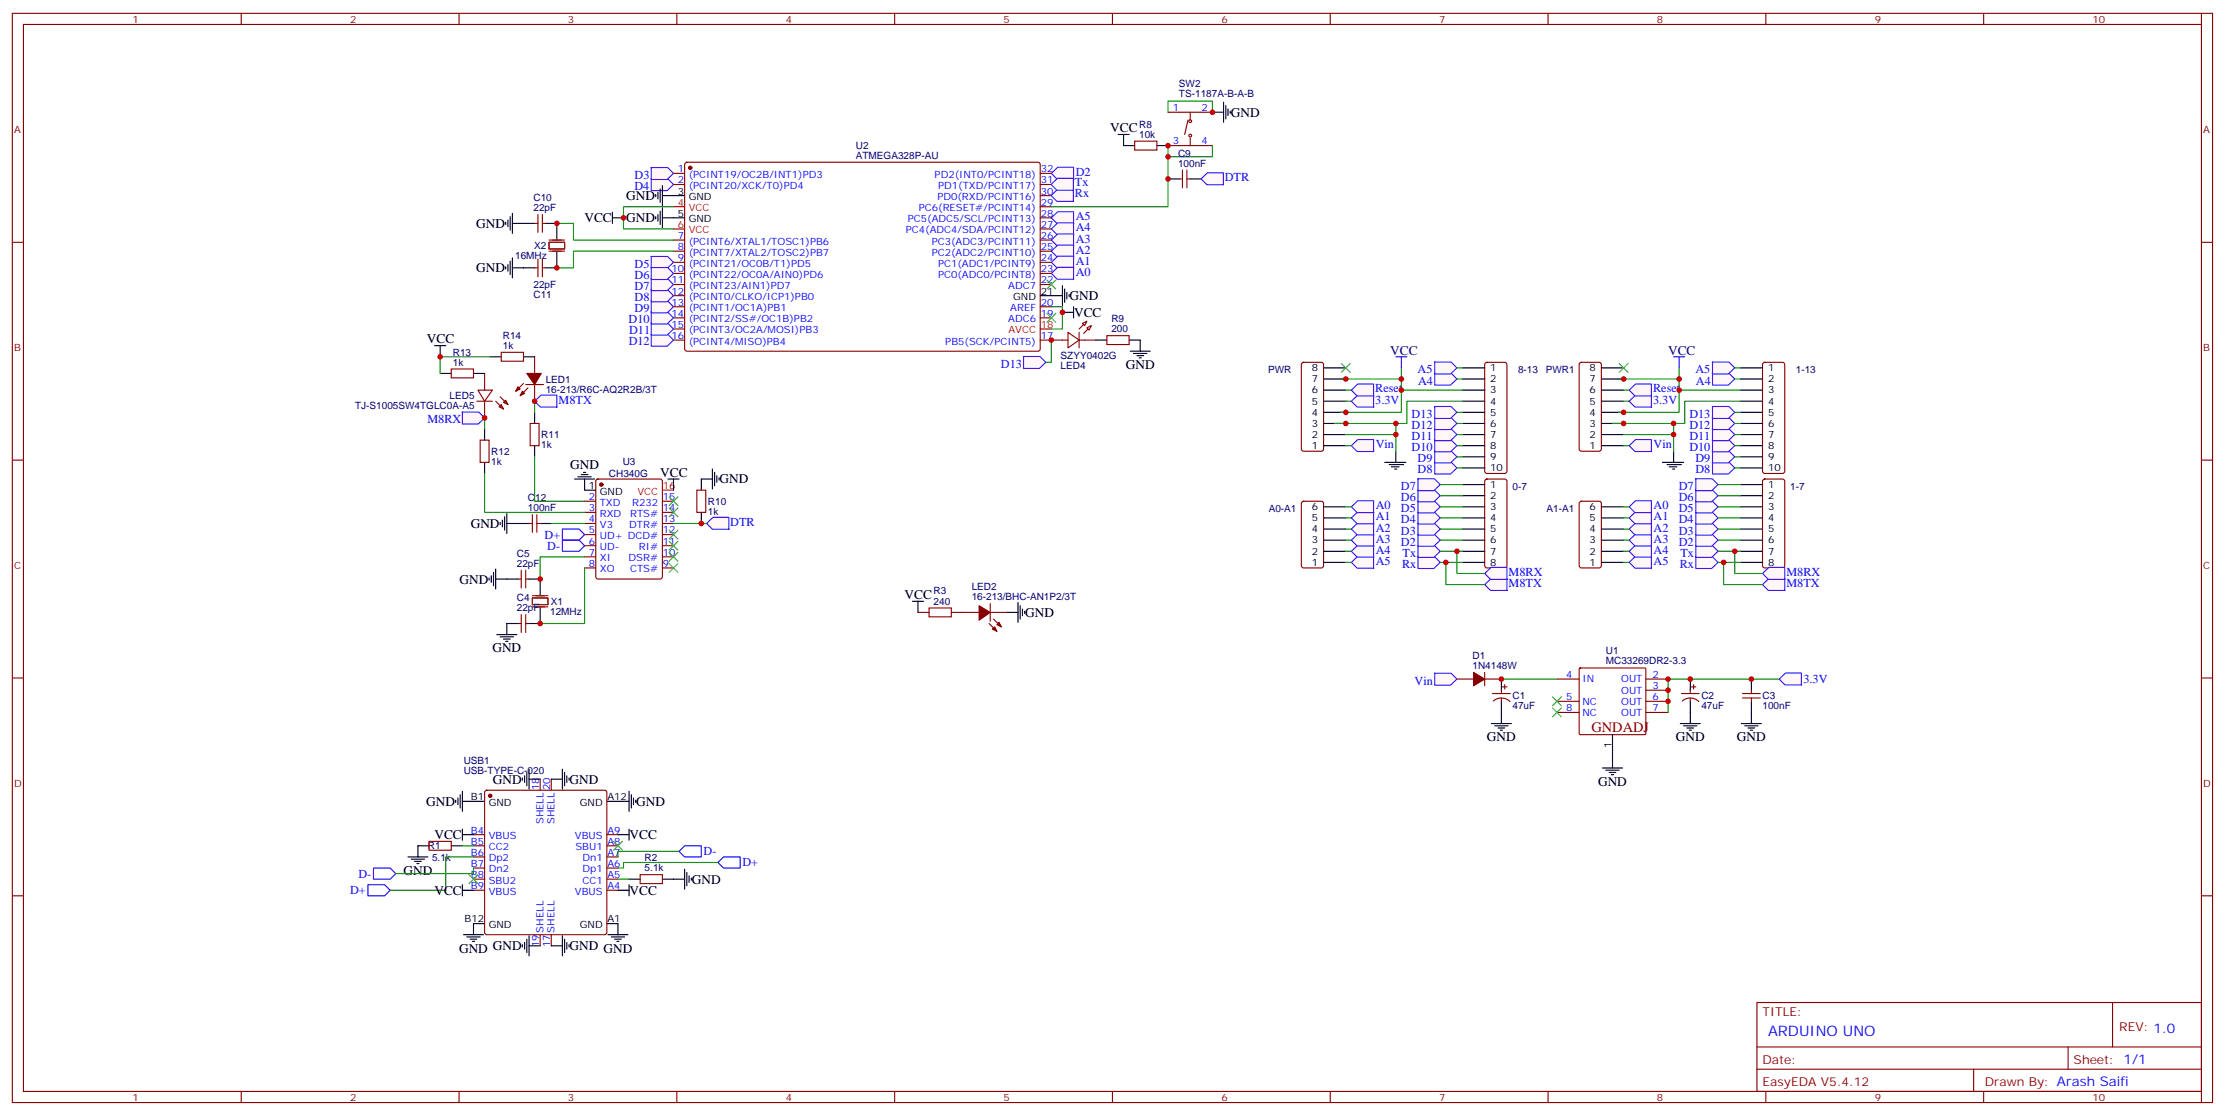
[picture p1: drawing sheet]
<svg xmlns="http://www.w3.org/2000/svg" width="707mm" height="354mm" viewBox="0 0 707 354" stroke-linecap="round" stroke-linejoin="round" font-family="sans-serif">
<defs><g id="words">
<text font-size="4.6" fill="#800" x="505.2" y="232.5">GNDADJ</text>
<text font-size="4.6" fill="#00f" x="561.3" y="328.8">ARDUINO UNO</text>
<g font-size="4.2">
<text x="352.5" y="42">VCC</text>
<text x="390.7" y="37">GND</text>
<text x="198.8" y="63.5">GND</text>
<text x="185.5" y="70.6">VCC</text>
<text x="198.8" y="70.6">GND</text>
<text x="151.2" y="72.3">GND</text>
<text x="151.2" y="86.4">GND</text>
<text x="339.6" y="95.2">GND</text>
<text x="341" y="100.6">VCC</text>
<text x="135.5" y="109">VCC</text>
<text x="357.4" y="117.1">GND</text>
<text x="181" y="148.9">GND</text>
<text x="209.6" y="151.3">VCC</text>
<text x="228.5" y="153.5">GND</text>
<text x="149.4" y="167.6">GND</text>
<text x="145.9" y="185.2">GND</text>
<text x="287.2" y="190.1">VCC</text>
<text x="325.5" y="195.8">GND</text>
<text x="156.3" y="207.1">GND</text>
<text x="472.1" y="235.3">GND</text>
<text x="532" y="235.3">GND</text>
<text x="551.4" y="235.3">GND</text>
<text x="156.5" y="248.7">GND</text>
<text x="180.8" y="248.7">GND</text>
<text x="507.3" y="249.4">GND</text>
<text x="135.3" y="255.8">GND</text>
<text x="202" y="255.8">GND</text>
<text x="137.9" y="266.4">VCC</text>
<text x="199.9" y="266.4">VCC</text>
<text x="128.1" y="277.6">GND</text>
<text x="219.6" y="280.5">GND</text>
<text x="137.9" y="284">VCC</text>
<text x="199.9" y="284">VCC</text>
<text x="145.7" y="302.3">GND GND</text>
<text x="180.8" y="301.6">GND GND</text>
</g>
<g font-size="4.2" fill="#000080">
<text x="441.4" y="112.5">VCC</text>
<text x="529.6" y="112.5">VCC</text>
</g>
<g font-size="3.9" fill="#00f">
<text x="201.5" y="56.7">D3</text>
<text x="341.3" y="59.1">Tx</text>
<text x="341.5" y="55.8">D2</text>
<text x="388.8" y="57.5">DTR</text>
<text x="201.4" y="60.2">D4</text>
<text x="341.3" y="62.7">Rx</text>
<text x="341.5" y="69.9">A5</text>
<text x="341.5" y="73.5">A4</text>
<text x="341.5" y="77">A3</text>
<text x="341.5" y="80.5">A2</text>
<text x="201.5" y="84.9">D5</text>
<text x="201.5" y="88.5">D6</text>
<text x="341.5" y="84.1">A1</text>
<text x="341.5" y="87.6">A0</text>
<text x="201.5" y="95.5">D8</text>
<text x="201.5" y="92">D7</text>
<text x="201.5" y="99">D9</text>
<text x="199.5" y="102.6">D10</text>
<text x="199.7" y="106.1">D11</text>
<text x="199.6" y="109.6">D12</text>
<text x="317.8" y="116.7">D13</text>
<text x="450.1" y="118.5">A5</text>
<text x="538.3" y="118.5">A5</text>
<text x="436.6" y="124.6">Reset</text>
<text x="450.2" y="122.1">A4</text>
<text x="524.8" y="124.6">Reset</text>
<text x="538.4" y="122.1">A4</text>
<text x="177.3" y="128.1">M8TX</text>
<text x="436.6" y="128.1">3.3V</text>
<text x="524.8" y="128.1">3.3V</text>
<text x="135.7" y="134.4">M8RX</text>
<text x="448.1" y="136.2">D12</text>
<text x="448.1" y="132.6">D13</text>
<text x="536.3" y="136.2">D12</text>
<text x="536.3" y="132.6">D13</text>
<text x="436.8" y="142.3">Vin</text>
<text x="448.1" y="143.2">D10</text>
<text x="448.1" y="139.7">D11</text>
<text x="524.9" y="142.3">Vin</text>
<text x="536.3" y="143.2">D10</text>
<text x="536.3" y="139.7">D11</text>
<text x="450.1" y="146.7">D9</text>
<text x="538.3" y="146.7">D9</text>
<text x="444.8" y="155.6">D7</text>
<text x="450.1" y="150.3">D8</text>
<text x="533" y="155.6">D7</text>
<text x="538.3" y="150.3">D8</text>
<text x="436.8" y="161.7">A0</text>
<text x="444.8" y="159.1">D6</text>
<text x="524.9" y="161.7">A0</text>
<text x="533" y="159.1">D6</text>
<text x="231.9" y="166.9">DTR</text>
<text x="436.8" y="165.2">A1</text>
<text x="444.8" y="166.1">D4</text>
<text x="444.8" y="162.6">D5</text>
<text x="524.9" y="165.2">A1</text>
<text x="533" y="166.1">D4</text>
<text x="533" y="162.6">D5</text>
<text x="172.9" y="171">D+</text>
<text x="436.8" y="172.3">A3</text>
<text x="436.8" y="168.7">A2</text>
<text x="444.8" y="173.2">D2</text>
<text x="444.8" y="169.7">D3</text>
<text x="524.9" y="172.3">A3</text>
<text x="524.9" y="168.7">A2</text>
<text x="533" y="173.2">D2</text>
<text x="533" y="169.7">D3</text>
<text x="173.8" y="174.5">D-</text>
<text x="436.8" y="179.3">A5</text>
<text x="436.8" y="175.8">A4</text>
<text x="445.3" y="176.8">Tx</text>
<text x="524.9" y="179.3">A5</text>
<text x="524.9" y="175.8">A4</text>
<text x="533.5" y="176.8">Tx</text>
<text x="445.1" y="180.4">Rx</text>
<text x="478.9" y="182.8">M8RX</text>
<text x="533.3" y="180.4">Rx</text>
<text x="567.1" y="182.8">M8RX</text>
<text x="478.9" y="186.3">M8TX</text>
<text x="567.1" y="186.3">M8TX</text>
<text x="449.1" y="217.3">Vin</text>
<text x="572.5" y="216.9">3.3V</text>
<text x="223.3" y="271.4">D-</text>
<text x="235.7" y="275">D+</text>
<text x="113.8" y="278.6">D-</text>
<text x="111.1" y="283.8">D+</text>
</g>
<g font-size="3.9" fill="#800">
<text x="559.5" y="322.4">TITLE:</text>
<text x="672.8" y="327.4">REV: 1.0</text>
<text x="559.5" y="337.6">Date:</text>
<text x="658.3" y="337.6">Sheet: 1/1</text>
<text x="559.5" y="344.7">EasyEDA V5.4.12</text>
<text x="630.1" y="344.7">Drawn By: Arash Saifi</text>
</g>
<g font-size="3.2" fill="#800">
<text x="42" y="7.2">1</text>
<text x="111.2" y="7.2">2</text>
<text x="180.3" y="7.2">3</text>
<text x="249.4" y="7.2">4</text>
<text x="318.6" y="7.2">5</text>
<text x="387.7" y="7.2">6</text>
<text x="456.9" y="7.2">7</text>
<text x="526" y="7.2">8</text>
<text x="595.2" y="7.2">9</text>
<text x="664.3" y="7.2">10</text>
<text x="4.4" y="42.3">A</text>
<text x="699.4" y="42.3">A</text>
<text x="4.4" y="111.5">B</text>
<text x="699.4" y="111.5">B</text>
<text x="4.4" y="180.6">C</text>
<text x="699.4" y="180.6">C</text>
<text x="4.4" y="249.8">D</text>
<text x="699.4" y="249.8">D</text>
<text x="42" y="349.4">1</text>
<text x="111.2" y="349.4">2</text>
<text x="180.3" y="349.4">3</text>
<text x="249.4" y="349.4">4</text>
<text x="318.6" y="349.4">5</text>
<text x="387.7" y="349.4">6</text>
<text x="456.9" y="349.4">7</text>
<text x="526" y="349.4">8</text>
<text x="595.2" y="349.4">9</text>
<text x="664.3" y="349.4">10</text>
</g>
<g font-size="3.2" fill="#000080">
<text x="374.3" y="27.7">SW2</text>
<text x="374.3" y="30.9">TS-1187A-B-A-B</text>
<text x="361.6" y="40.5">R8</text>
<text x="271.7" y="47.3">U2</text>
<text x="361.6" y="43.7">10k</text>
<text x="271.7" y="50.4">ATMEGA328P-AU</text>
<text x="374" y="52.9">100nF</text>
<text x="374" y="49.7">C9</text>
<text x="169.4" y="63.9">C10</text>
<text x="169.4" y="67">22pF</text>
<text x="163.5" y="82.3">16MHz</text>
<text x="169.5" y="79.1">X2</text>
<text x="169.4" y="91.4">22pF</text>
<text x="169.4" y="94.5">C11</text>
<text x="159.6" y="107.7">R14</text>
<text x="352.8" y="105.5">200</text>
<text x="352.8" y="102.3">R9</text>
<text x="143.8" y="112.9">R13</text>
<text x="159.6" y="110.8">1k</text>
<text x="336.7" y="113.9">SZYY0402G</text>
<text x="143.8" y="116.1">1k</text>
<text x="336.7" y="117.1">LED4</text>
<text x="402.6" y="118.3">PWR</text>
<text x="481.9" y="118.3">8-13</text>
<text x="490.8" y="118.3">PWR1</text>
<text x="570.1" y="118.3">1-13</text>
<text x="173.2" y="124.6">16-213/R6C-AQ2R2B/3T</text>
<text x="173.2" y="121.4">LED1</text>
<text x="112.7" y="129.9">TJ-S1005SW4TGLC0A-A5</text>
<text x="142.7" y="126.7">LED5</text>
<text x="171.8" y="142.3">1k</text>
<text x="171.8" y="139.1">R11</text>
<text x="156" y="147.5">1k</text>
<text x="156" y="144.4">R12</text>
<text x="197.7" y="147.6">U3</text>
<text x="193.3" y="151.4">CH340G</text>
<text x="480.2" y="155.4">0-7</text>
<text x="568.4" y="155.4">1-7</text>
<text x="167.6" y="159.1">C12</text>
<text x="224.8" y="160.2">R10</text>
<text x="167.6" y="162.3">100nF</text>
<text x="224.8" y="163.4">1k</text>
<text x="402.8" y="162.4">A0-A1</text>
<text x="491" y="162.4">A1-A1</text>
<text x="164.1" y="179.9">22pF</text>
<text x="164.1" y="176.7">C5</text>
<text x="164.1" y="190.9">C4</text>
<text x="174.8" y="192">X1</text>
<text x="296.4" y="191.9">240</text>
<text x="296.4" y="188.7">R3</text>
<text x="308.5" y="190.5">16-213/BHC-AN1P2/3T</text>
<text x="308.5" y="187.3">LED2</text>
<text x="164.1" y="194">22pF</text>
<text x="174.7" y="195.2">12MHz</text>
<text x="467.5" y="209.2">D1</text>
<text x="509.8" y="207.6">U1</text>
<text x="467.5" y="212.4">1N4148W</text>
<text x="509.8" y="210.9">MC33269DR2-3.3</text>
<text x="480.2" y="222">C1</text>
<text x="540.1" y="222">C2</text>
<text x="480.2" y="225.2">47uF</text>
<text x="540.1" y="225.2">47uF</text>
<text x="559.5" y="225.1">100nF</text>
<text x="559.5" y="222">C3</text>
<text x="147.2" y="245.5">USB-TYPE-C-020</text>
<text x="147.2" y="242.4">USB1</text>
<text x="135.9" y="269.6">R1</text>
<text x="137.2" y="273.1">5.1k</text>
<text x="204.7" y="273.4">R2</text>
<text x="204.7" y="276.6">5.1k</text>
</g>
<g font-size="3.2" fill="#00f">
<text x="372.3" y="35.3">1</text>
<text x="381.4" y="35.3">2</text>
<text x="372.3" y="45.9">3</text>
<text x="381.4" y="45.9">4</text>
<text x="215.2" y="54.7">1</text>
<text x="215.2" y="58.2">2</text>
<text x="218.7" y="56.4">(PCINT19/OC2B/INT1)PD3</text>
<text x="218.7" y="60">(PCINT20/XCK/T0)PD4</text>
<text x="296.7" y="56.4">PD2(INT0/PCINT18)</text>
<text x="297.8" y="60">PD1(TXD/PCINT17)</text>
<text x="330.4" y="58.2">31</text>
<text x="330.4" y="54.7">32</text>
<text x="297.6" y="63.5">PD0(RXD/PCINT16)</text>
<text x="330.4" y="65.3">29</text>
<text x="330.4" y="61.7">30</text>
<text x="288.2" y="70.6">PC5(ADC5/SCL/PCINT13)</text>
<text x="291.7" y="67">PC6(RESET#/PCINT14)</text>
<text x="330.4" y="68.8">28</text>
<text x="215.2" y="75.8">7</text>
<text x="218.7" y="77.6">(PCINT6/XTAL1/TOSC1)PB6</text>
<text x="287.6" y="74.1">PC4(ADC4/SDA/PCINT12)</text>
<text x="295.8" y="77.6">PC3(ADC3/PCINT11)</text>
<text x="330.4" y="75.8">26</text>
<text x="330.4" y="72.3">27</text>
<text x="215.2" y="79.4">8</text>
<text x="215.2" y="82.9">9</text>
<text x="218.7" y="81.1">(PCINT7/XTAL2/TOSC2)PB7</text>
<text x="295.8" y="81.1">PC2(ADC2/PCINT10)</text>
<text x="330.4" y="82.9">24</text>
<text x="330.4" y="79.4">25</text>
<text x="213.1" y="86.4">10</text>
<text x="213.1" y="90">11</text>
<text x="218.7" y="84.7">(PCINT21/OC0B/T1)PD5</text>
<text x="218.7" y="88.2">(PCINT22/OC0A/AIN0)PD6</text>
<text x="297.8" y="88.2">PC0(ADC0/PCINT8)</text>
<text x="297.8" y="84.7">PC1(ADC1/PCINT9)</text>
<text x="330.4" y="90">22</text>
<text x="330.4" y="86.4">23</text>
<text x="213.1" y="93.5">12</text>
<text x="218.7" y="91.7">(PCINT23/AIN1)PD7</text>
<text x="218.7" y="95.2">(PCINT0/CLKO/ICP1)PB0</text>
<text x="320.1" y="91.7">ADC7</text>
<text x="213.1" y="97">13</text>
<text x="213.1" y="100.5">14</text>
<text x="218.7" y="98.8">(PCINT1/OC1A)PB1</text>
<text x="320.7" y="98.8">AREF</text>
<text x="330.4" y="100.5">19</text>
<text x="330.4" y="97">20</text>
<text x="213.1" y="104.1">15</text>
<text x="213.1" y="107.6">16</text>
<text x="218.7" y="102.3">(PCINT2/SS#/OC1B)PB2</text>
<text x="218.7" y="105.8">(PCINT3/OC2A/MOSI)PB3</text>
<text x="320.1" y="102.3">ADC6</text>
<text x="330.4" y="107.6">17</text>
<text x="218.7" y="109.4">(PCINT4/MISO)PB4</text>
<text x="300.1" y="109.4">PB5(SCK/PCINT5)</text>
<text x="186.9" y="158.8">2</text>
<text x="190.4" y="160.5">TXD</text>
<text x="200.7" y="160.5">R232</text>
<text x="210.5" y="158.8">15</text>
<text x="186.9" y="162.3">3</text>
<text x="186.9" y="165.8">4</text>
<text x="190.4" y="164">RXD</text>
<text x="190.4" y="167.6">V3</text>
<text x="199.8" y="167.6">DTR#</text>
<text x="200.1" y="164">RTS#</text>
<text x="210.5" y="165.8">13</text>
<text x="210.5" y="162.3">14</text>
<text x="186.9" y="169.3">5</text>
<text x="186.9" y="172.9">6</text>
<text x="190.4" y="171.1">UD+ DCD#</text>
<text x="210.5" y="172.9">11</text>
<text x="210.5" y="169.3">12</text>
<text x="186.9" y="176.4">7</text>
<text x="186.9" y="179.9">8</text>
<text x="190.4" y="174.6">UD-</text>
<text x="190.4" y="178.2">XI</text>
<text x="199.6" y="178.2">DSR#</text>
<text x="202.8" y="174.6">RI#</text>
<text x="210.5" y="179.9">9</text>
<text x="210.5" y="176.4">10</text>
<text x="190.4" y="181.7">XO</text>
<text x="200" y="181.7">CTS#</text>
<text x="497.2" y="215.2">4</text>
<text x="524.6" y="215.2">2</text>
<text x="502.4" y="216.6">IN</text>
<text x="514.7" y="220.1">OUT</text>
<text x="514.7" y="216.6">OUT</text>
<text x="524.6" y="218.7">3</text>
<text x="497.2" y="222.2">5</text>
<text x="497.2" y="225.8">8</text>
<text x="502.4" y="223.7">NC</text>
<text x="502.4" y="227.2">NC</text>
<text x="514.7" y="223.7">OUT</text>
<text x="514.7" y="227.2">OUT</text>
<text x="524.6" y="222.2">6</text>
<text x="524.6" y="225.8">7</text>
<text x="171.1" y="250.8" transform="rotate(-90 171.1 250.8)">18</text>
<text x="174.7" y="250.8" transform="rotate(-90 174.7 250.8)">20</text>
<text x="172.5" y="261.6" transform="rotate(-90 172.5 261.6)">SHELL</text>
<text x="176.1" y="261.6" transform="rotate(-90 176.1 261.6)">SHELL</text>
<text x="149.5" y="268.1">B5</text>
<text x="149.5" y="264.6">B4</text>
<text x="155.2" y="269.9">CC2</text>
<text x="155.2" y="266.3">VBUS</text>
<text x="182.5" y="266.3">VBUS</text>
<text x="182.7" y="269.9">SBU1</text>
<text x="192.8" y="264.6">A9</text>
<text x="192.8" y="268.1">A8</text>
<text x="149.5" y="275.2">B7</text>
<text x="149.5" y="271.6">B6</text>
<text x="155.2" y="273.4">Dp2</text>
<text x="184.9" y="273.4">Dn1</text>
<text x="192.8" y="271.6">A7</text>
<text x="192.8" y="275.2">A6</text>
<text x="149.5" y="278.7">B8</text>
<text x="155.2" y="280.5">SBU2</text>
<text x="155.2" y="276.9">Dn2</text>
<text x="184.9" y="280.5">CC1</text>
<text x="184.9" y="276.9">Dp1</text>
<text x="192.8" y="278.7">A5</text>
<text x="149.5" y="282.2">B9</text>
<text x="155.2" y="284">VBUS</text>
<text x="182.5" y="284">VBUS</text>
<text x="192.8" y="282.2">A4</text>
<text x="172.5" y="296" transform="rotate(-90 172.5 296)">SHELL</text>
<text x="176.1" y="296" transform="rotate(-90 176.1 296)">SHELL</text>
<text x="171.1" y="300.7" transform="rotate(-90 171.1 300.7)">19</text>
<text x="174.7" y="300.7" transform="rotate(-90 174.7 300.7)">17</text>
</g>
<g font-size="3.2">
<text x="215.2" y="61.7">3</text>
<text x="218.7" y="63.5">GND</text>
<text x="215.2" y="68.8">5</text>
<text x="218.7" y="70.6">GND</text>
<text x="321.6" y="95.2">GND</text>
<text x="330.4" y="93.5">21</text>
<text x="416.4" y="117.8">8</text>
<text x="473.1" y="117.8">1</text>
<text x="504.6" y="117.8">8</text>
<text x="561.3" y="117.8">1</text>
<text x="416.4" y="124.9">6</text>
<text x="416.4" y="121.4">7</text>
<text x="473.1" y="121.4">2</text>
<text x="473.1" y="124.9">3</text>
<text x="504.6" y="124.9">6</text>
<text x="504.6" y="121.4">7</text>
<text x="561.3" y="121.4">2</text>
<text x="561.3" y="124.9">3</text>
<text x="416.4" y="131.9">4</text>
<text x="416.4" y="128.4">5</text>
<text x="473.1" y="128.4">4</text>
<text x="473.1" y="131.9">5</text>
<text x="504.6" y="131.9">4</text>
<text x="504.6" y="128.4">5</text>
<text x="561.3" y="128.4">4</text>
<text x="561.3" y="131.9">5</text>
<text x="416.4" y="135.5">3</text>
<text x="473.1" y="135.5">6</text>
<text x="504.6" y="135.5">3</text>
<text x="561.3" y="135.5">6</text>
<text x="416.4" y="142.5">1</text>
<text x="416.4" y="139">2</text>
<text x="473.1" y="139">7</text>
<text x="473.1" y="142.5">8</text>
<text x="504.6" y="142.5">1</text>
<text x="504.6" y="139">2</text>
<text x="561.3" y="139">7</text>
<text x="561.3" y="142.5">8</text>
<text x="473.1" y="146">9</text>
<text x="473.1" y="149.6">10</text>
<text x="561.3" y="146">9</text>
<text x="561.3" y="149.6">10</text>
<text x="186.9" y="155.2">1</text>
<text x="473.1" y="154.9">1</text>
<text x="561.3" y="154.9">1</text>
<text x="190.4" y="157">GND</text>
<text x="416.4" y="161.9">6</text>
<text x="473.1" y="158.4">2</text>
<text x="473.1" y="161.9">3</text>
<text x="504.6" y="161.9">6</text>
<text x="561.3" y="158.4">2</text>
<text x="561.3" y="161.9">3</text>
<text x="416.4" y="165.5">5</text>
<text x="473.1" y="165.5">4</text>
<text x="504.6" y="165.5">5</text>
<text x="561.3" y="165.5">4</text>
<text x="416.4" y="172.5">3</text>
<text x="416.4" y="169">4</text>
<text x="473.1" y="169">5</text>
<text x="473.1" y="172.5">6</text>
<text x="504.6" y="172.5">3</text>
<text x="504.6" y="169">4</text>
<text x="561.3" y="169">5</text>
<text x="561.3" y="172.5">6</text>
<text x="416.4" y="179.6">1</text>
<text x="416.4" y="176">2</text>
<text x="473.1" y="176">7</text>
<text x="473.1" y="179.6">8</text>
<text x="504.6" y="179.6">1</text>
<text x="504.6" y="176">2</text>
<text x="561.3" y="176">7</text>
<text x="561.3" y="179.6">8</text>
<text x="511.6" y="237.3" transform="rotate(-90 511.6 237.3)">1</text>
<text x="149.5" y="254">B1</text>
<text x="155.2" y="255.8">GND</text>
<text x="184.1" y="255.8">GND</text>
<text x="192.8" y="254">A12</text>
<text x="147.5" y="292.8">B12</text>
<text x="192.8" y="292.8">A1</text>
<text x="155.2" y="294.6">GND</text>
<text x="184.1" y="294.6">GND</text>
</g>
<g font-size="3.2" fill="#f00">
<text x="215.2" y="65.3">4</text>
<text x="218.7" y="67">VCC</text>
<text x="215.2" y="72.3">6</text>
<text x="218.7" y="74.1">VCC</text>
<text x="320.2" y="105.8">AVCC</text>
<text x="330.4" y="104.1">18</text>
<text x="210.5" y="155.2">16</text>
<text x="202.4" y="157">VCC</text>
</g>
</g></defs>
<g fill="none" stroke="#870000" stroke-width=".35">
<path d="M3.9 4.2h698.5v345.8h-698.5zM7.4 7.8h691.5v338.6h-691.5zM76.6 4.2v3.6M145.7 4.2v3.6M214.9 4.2v3.6M284 4.2v3.6M353.2 4.2v3.6M422.3 4.2v3.6M491.5 4.2v3.6M560.6 4.2v3.6M629.7 4.2v3.6M698.9 4.2v3.6"/>
<path d="M3.9 76.9h3.5M698.9 76.9h3.5M413.4 115.2l.4-.2h5.7l.6 .4 .1 27.1-.2 .5-.5 .2h-5.7l-.5-.2-.2-.5v-26.8zM471.6 115.2l.5-.2h5.6l.5 .2 .2 .5v33.9l-.2 .5-.5 .2h-5.6l-.5-.3-.3-.4v-33.9zM3.9 146h3.5M413.4 159.3l.4-.2h5.7l.6 .4 .1 20.1-.5 .6-5.9 .1-.6-.5-.1-20zM471.6 152.3l.5-.3h5.6l.6 .5 .1 27.1-.2 .5-.5 .2h-5.6l-.5-.3-.3-.4v-26.8zM698.9 146h3.5M3.9 215.2h3.5M698.9 215.2h3.5M3.9 284.3h3.5M698.9 284.3h3.5"/>
<path d="M557.8 318.2h141.1v28.2h-141.1zM670.7 318.2v14.1M557.8 332.3h141.1M557.8 339.4h141.1M626.6 339.4v7M656.6 332.3v7.1M76.6 346.4v3.6M145.7 346.4v3.6M214.9 346.4v3.6M284 346.4v3.6M353.2 346.4v3.6M422.3 346.4v3.6"/>
<path d="M491.5 346.4v3.6M560.6 346.4v3.6M629.7 346.4v3.6M698.9 346.4v3.6"/>
</g>
<g fill="none" stroke="#000" stroke-width=".35">
<path d="M420.2 116.8h7M464.3 116.8h7M420.2 137.9h7M420.2 134.4h7M420.2 130.9h7M420.2 127.4h7M420.2 123.8h7M420.2 120.3h7M464.3 137.9h7M464.3 134.4h7M464.3 130.9h7M464.3 127.4h7"/>
<path d="M464.3 123.8h7M464.3 120.3h7M420.2 141.5h7M464.3 141.5h7M464.3 145h7M464.3 148.5h7M464.3 153.8h7M464.3 157.3h7M420.2 178.5h7M420.2 175h7M420.2 171.4h7M420.2 167.9h7"/>
<path d="M420.2 164.4h7M420.2 160.9h7M464.3 178.5h7M464.3 175h7M464.3 171.4h7M464.3 167.9h7M464.3 164.4h7M464.3 160.9h7"/>
</g>
<path d="M429 141.5l2-2h5.1l.1 3.8h-5.3z" fill="#fff7f7" stroke="#420aff" stroke-width=".35"/>
<path d="M427.2 141.5h1.8" fill="none" stroke="#008700" stroke-width=".35"/>
<g fill="#fff7f7" stroke="#420aff" stroke-width=".35">
<path d="M450.1 176.7h5.3l1.8 1.8-2 1.9h-5z"/>
<path d="M450.1 173.1h5.3l1.8 1.9-2 1.9h-5z"/>
</g>
<path d="M457.2 178.5h7.1M457.2 175h7.1" fill="none" stroke="#008700" stroke-width=".35"/>
<g fill="#fff7f7" stroke="#420aff" stroke-width=".35">
<path d="M471.3 185.6l2.1-2h5l.1 3.8h-5.3z"/>
<path d="M471.3 182l2.1-1.9h5l.1 3.8h-5.3z"/>
</g>
<path d="M459 178.5v7.1h12.3M462.5 175v7h8.8" fill="none" stroke="#008700" stroke-width=".35"/>
<path d="M443.1 113.2h3.6M444.9 113.2v3.6" fill="none" stroke="#00f" stroke-width=".35"/>
<path d="M429 127.4l2-2h5.1l.1 3.8h-5.3z" fill="#fff7f7" stroke="#420aff" stroke-width=".35"/>
<path d="M423.7 134.4h19.4v3.5M427.2 137.9h15.9v5.3M427.2 127.4h1.8" fill="none" stroke="#008700" stroke-width=".35"/>
<path d="M439.6 146.8h6.7M441 147.5h4.6M441.7 148.2h2.5M442.8 148.9h.7M443.1 143.2v3.6" fill="none" stroke="#000" stroke-width=".35"/>
<path d="M429 123.8l2-1.9h5.1l.1 3.8h-5.3z" fill="#fff7f7" stroke="#420aff" stroke-width=".35"/>
<path d="M427.2 123.8h1.8" fill="none" stroke="#008700" stroke-width=".35"/>
<g fill="#fff7f7" stroke="#420aff" stroke-width=".35">
<path d="M429 178.5l2-1.9h5.1l.1 3.8h-5.3z"/>
<path d="M429 175l2-2h5.1l.1 3.8h-5.3z"/>
<path d="M429 171.4l2-1.9h5.1l.1 3.8h-5.3z"/>
<path d="M429 167.9l2-1.9h5.1l.1 3.8h-5.3z"/>
<path d="M429 164.4l2-1.9h5.1l.1 3.7h-5.3z"/>
<path d="M429 160.9l2-2h5.1l.1 3.8h-5.3z"/>
</g>
<path d="M427.2 160.9h1.8M427.2 164.4h1.8M427.2 167.9h1.8M427.2 171.4h1.8M427.2 175h1.8M427.2 178.5h1.8" fill="none" stroke="#008700" stroke-width=".35"/>
<g fill="#fff7f7" stroke="#420aff" stroke-width=".35">
<path d="M450.1 169.6h5.3l1.8 1.8-2 2h-5z"/>
<path d="M450.1 166.1h5.3l1.8 1.8-2 2h-5z"/>
<path d="M450.1 162.5h5.3l1.8 1.9-2 1.9h-5z"/>
<path d="M450.1 159h5.3l1.8 1.9-2 1.9h-5z"/>
<path d="M450.1 155.5h5.3l1.8 1.8-2 2h-5z"/>
<path d="M450.1 152h5.3l1.8 1.8-2 2h-5z"/>
</g>
<path d="M444.9 116.8v14.1h-19.4M425.5 120.3h19.4M457.2 153.8h7.1M457.2 157.3h7.1M457.2 160.9h7.1M457.2 164.4h7.1M457.2 167.9h7.1M457.2 171.4h7.1" fill="none" stroke="#008700" stroke-width=".35"/>
<g fill="#fff7f7" stroke="#420aff" stroke-width=".35">
<path d="M455.4 146.7h5.3l1.8 1.8-2 2h-5z"/>
<path d="M455.4 143.1h5.3l1.8 1.9-2 1.9h-5z"/>
<path d="M455.4 139.6h5.3l1.8 1.9-2 1.9h-5z"/>
<path d="M455.4 136.1h5.3l1.8 1.8-2 2h-5z"/>
<path d="M455.4 132.6h5.3l1.8 1.8-2 1.9h-5z"/>
<path d="M455.4 129h5.3l1.8 1.9-2 1.9h-5z"/>
</g>
<path d="M444.9 123.8h19.4M462.5 130.9h1.8M462.5 134.4h1.8M462.5 137.9h1.8M464.3 127.4h-17.6v7h-3.6M462.5 141.5h1.8M462.5 145h1.8M462.5 148.5h1.8" fill="none" stroke="#008700" stroke-width=".35"/>
<g fill="#fff7f7" stroke="#420aff" stroke-width=".35">
<path d="M455.4 118.4h5.3l1.8 1.9-2 1.9h-5z"/>
<path d="M455.4 114.9h5.3l1.8 1.9-2 1.9h-5z"/>
</g>
<path d="M462.5 116.8h1.8M462.5 120.3h1.8" fill="none" stroke="#008700" stroke-width=".35"/>
<path d="M501.6 115.2l.4-.2h5.7l.6 .4 .1 27.1-.2 .5-.5 .2h-5.7l-.5-.2-.2-.5v-26.8zM559.8 115.2l.4-.2h5.7l.5 .2 .2 .5v33.9l-.2 .5-.5 .2h-5.7l-.5-.3-.2-.4v-33.9zM501.6 159.3l.4-.2h5.7l.6 .4 .1 20.1-.5 .6-5.9 .1-.6-.5-.1-20zM559.8 152.3l.4-.3h5.7l.6 .5 .1 27.1-.2 .5-.5 .2h-5.7l-.5-.3-.2-.4v-26.8z" fill="none" stroke="#870000" stroke-width=".35"/>
<g fill="none" stroke="#000" stroke-width=".35">
<path d="M508.4 116.8h7M552.5 116.8h7M508.4 137.9h7M508.4 134.4h7M508.4 130.9h7M508.4 127.4h7M508.4 123.8h7M508.4 120.3h7M552.5 137.9h7M552.5 134.4h7M552.5 130.9h7M552.5 127.4h7"/>
<path d="M552.5 123.8h7M552.5 120.3h7M508.4 141.5h7M552.5 141.5h7M552.5 145h7M552.5 148.5h7M552.5 153.8h7M552.5 157.3h7M508.4 178.5h7M508.4 175h7M508.4 171.4h7M508.4 167.9h7"/>
<path d="M508.4 164.4h7M508.4 160.9h7M552.5 178.5h7M552.5 175h7M552.5 171.4h7M552.5 167.9h7M552.5 164.4h7M552.5 160.9h7"/>
</g>
<path d="M517.2 141.5l2-2h5.1l.1 3.8h-5.3z" fill="#fff7f7" stroke="#420aff" stroke-width=".35"/>
<path d="M515.4 141.5h1.8" fill="none" stroke="#008700" stroke-width=".35"/>
<g fill="#fff7f7" stroke="#420aff" stroke-width=".35">
<path d="M538.3 176.7h5.3l1.8 1.8-2 1.9h-5z"/>
<path d="M538.3 173.1h5.3l1.8 1.9-2 1.9h-5z"/>
</g>
<path d="M545.4 178.5h7.1M545.4 175h7.1" fill="none" stroke="#008700" stroke-width=".35"/>
<g fill="#fff7f7" stroke="#420aff" stroke-width=".35">
<path d="M559.5 185.6l2.1-2h5l.1 3.8h-5.3z"/>
<path d="M559.5 182l2.1-1.9h5l.1 3.8h-5.3z"/>
</g>
<path d="M547.2 178.5v7.1h12.3M550.7 175v7h8.8" fill="none" stroke="#008700" stroke-width=".35"/>
<path d="M531.3 113.2h3.5M533.1 113.2v3.6" fill="none" stroke="#00f" stroke-width=".35"/>
<path d="M517.2 127.4l2-2h5.1l.1 3.8h-5.3z" fill="#fff7f7" stroke="#420aff" stroke-width=".35"/>
<path d="M511.9 134.4h19.4v3.5M515.4 137.9h15.9v5.3M515.4 127.4h1.8" fill="none" stroke="#008700" stroke-width=".35"/>
<path d="M527.8 146.8h6.7M529.2 147.5h4.6M529.9 148.2h2.5M531 148.9h.7M531.3 143.2v3.6" fill="none" stroke="#000" stroke-width=".35"/>
<path d="M517.2 123.8l2-1.9h5.1l.1 3.8h-5.3z" fill="#fff7f7" stroke="#420aff" stroke-width=".35"/>
<path d="M515.4 123.8h1.8" fill="none" stroke="#008700" stroke-width=".35"/>
<g fill="#fff7f7" stroke="#420aff" stroke-width=".35">
<path d="M517.2 178.5l2-1.9h5.1l.1 3.8h-5.3z"/>
<path d="M517.2 175l2-2h5.1l.1 3.8h-5.3z"/>
<path d="M517.2 171.4l2-1.9h5.1l.1 3.8h-5.3z"/>
<path d="M517.2 167.9l2-1.9h5.1l.1 3.8h-5.3z"/>
<path d="M517.2 164.4l2-1.9h5.1l.1 3.7h-5.3z"/>
<path d="M517.2 160.9l2-2h5.1l.1 3.8h-5.3z"/>
</g>
<path d="M515.4 160.9h1.8M515.4 164.4h1.8M515.4 167.9h1.8M515.4 171.4h1.8M515.4 175h1.8M515.4 178.5h1.8" fill="none" stroke="#008700" stroke-width=".35"/>
<g fill="#fff7f7" stroke="#420aff" stroke-width=".35">
<path d="M538.3 169.6h5.3l1.8 1.8-2 2h-5z"/>
<path d="M538.3 166.1h5.3l1.8 1.8-2 2h-5z"/>
<path d="M538.3 162.5h5.3l1.8 1.9-2 1.9h-5z"/>
<path d="M538.3 159h5.3l1.8 1.9-2 1.9h-5z"/>
<path d="M538.3 155.5h5.3l1.8 1.8-2 2h-5z"/>
<path d="M538.3 152h5.3l1.8 1.8-2 2h-5z"/>
</g>
<path d="M533.1 116.8v14.1h-19.4M513.7 120.3h19.4M545.4 153.8h7.1M545.4 157.3h7.1M545.4 160.9h7.1M545.4 164.4h7.1M545.4 167.9h7.1M545.4 171.4h7.1" fill="none" stroke="#008700" stroke-width=".35"/>
<g fill="#fff7f7" stroke="#420aff" stroke-width=".35">
<path d="M543.6 146.7h5.3l1.8 1.8-2 2h-5z"/>
<path d="M543.6 143.1h5.3l1.8 1.9-2 1.9h-5z"/>
<path d="M543.6 139.6h5.3l1.8 1.9-2 1.9h-5z"/>
<path d="M543.6 136.1h5.3l1.8 1.8-2 2h-5z"/>
<path d="M543.6 132.6h5.3l1.8 1.8-2 1.9h-5z"/>
<path d="M543.6 129h5.3l1.8 1.9-2 1.9h-5z"/>
</g>
<path d="M533.1 123.8h19.4M550.7 130.9h1.8M550.7 134.4h1.8M550.7 137.9h1.8M552.5 127.4h-17.7v7h-3.5M550.7 141.5h1.8M550.7 145h1.8M550.7 148.5h1.8" fill="none" stroke="#008700" stroke-width=".35"/>
<g fill="#fff7f7" stroke="#420aff" stroke-width=".35">
<path d="M543.6 118.4h5.3l1.8 1.9-2 1.9h-5z"/>
<path d="M543.6 114.9h5.3l1.8 1.9-2 1.9h-5z"/>
</g>
<path d="M550.7 116.8h1.8M550.7 120.3h1.8" fill="none" stroke="#008700" stroke-width=".35"/>
<g fill="#fff7f7" stroke="#420aff" stroke-width=".35">
<path d="M206.7 106.1h5.3l1.8 1.8-2 2h-5z"/>
<path d="M206.7 102.6h5.3l1.8 1.8-2 2h-5z"/>
<path d="M206.7 99h5.3l1.8 1.9-2 1.9h-5z"/>
<path d="M206.7 95.5h5.3l1.8 1.9-2 1.9h-5z"/>
<path d="M206.7 92h5.3l1.8 1.8-2 2h-5z"/>
<path d="M206.7 81.4h5.3l1.8 1.9-2 1.9h-5z"/>
<path d="M206.7 56.7h5.3l1.8 1.9-2 1.9h-5z"/>
<path d="M206.7 53.2h5.3l1.8 1.8-2 2h-5z"/>
<path d="M333.8 55l2-1.9h5l.1 3.8h-5.3z"/>
<path d="M333.8 69.1l2-1.9h5l.1 3.8h-5.3z"/>
<path d="M333.8 72.7l2-2h5l.1 3.8h-5.3z"/>
<path d="M333.8 76.2l2-1.9h5l.1 3.8h-5.3z"/>
<path d="M333.8 79.7l2-1.9h5l.1 3.8h-5.3z"/>
<path d="M333.8 83.3l2-2h5l.1 3.8h-5.3z"/>
<path d="M333.8 86.8l2-2h5l.1 3.8h-5.3z"/>
</g>
<g fill="none" stroke="#870000" stroke-width=".35">
<path d="M370.8 35.6h14.1M377.2 38.1l-1.1 4.6M377.9 35.6v2.5M213.8 55h3.5M213.8 58.6h3.5M217.6 51.7l.5-.2 111.7 .1 .4 .6v58.8l-.7 .5-111.7-.1-.5-.6v-58.6zM330.2 55h3.6M330.2 58.6h3.6M360.2 44.8h7.1v2.8h-7.1zM370.8 46.2h14.1M377.9 43.7v2.5M213.8 76.2h3.5"/>
<path d="M213.8 79.7h3.5M330.2 76.2h3.6M330.2 79.7h3.6M330.2 72.7h3.6M330.2 69.1h3.6M330.2 65.6h3.6M330.2 62.1h3.6M213.8 83.3h3.5M213.8 86.8h3.5M213.8 90.3h3.5M213.8 93.8h3.5M213.8 97.4h3.5"/>
<path d="M330.2 83.3h3.6M330.2 86.8h3.6M330.2 90.3h3.6M330.2 97.4h3.6M213.8 100.9h3.5M213.8 104.4h3.5M213.8 107.9h3.5M330.2 100.9h3.6M330.2 107.9h3.6"/>
<circle cx="377.9" cy="38.5" r=".44"/>
<circle cx="377.9" cy="43" r=".44"/>
</g>
<circle cx="219.1" cy="53.3" r=".53" fill="#870000" stroke="#870000" stroke-width=".35"/>
<path d="M384.9 35.6h3.5M388.4 32.5v6.3M389.1 33.5v4.2M389.9 34.6v2.1M390.6 35.3v.7M354.9 42.7h3.6M356.7 42.7v3.5h3.5M367.3 46.2h3.5M213.8 62.1h3.5M213.8 69.1h3.5M330.2 93.8h3.6" fill="none" stroke="#000" stroke-width=".35"/>
<path d="M213.8 65.6h3.5M213.8 72.7h3.5M330.2 104.4h3.6" fill="none" stroke="#f00" stroke-width=".35"/>
<path d="M370.8 35.6v-3.5h14.1v3.5M370.8 46.2v19.4h-37M384.9 46.2v3.5h-14.1" fill="none" stroke="#008700" stroke-width=".35"/>
<g fill="#fff7f7" stroke="#420aff" stroke-width=".35">
<path d="M333.7 62.1l2-2h5l.1 3.8h-5.3z"/>
<path d="M333.7 58.5l2-1.9h5l.1 3.8h-5.3z"/>
<path d="M324.9 113.2h5.2l1.9 1.8-2 1.9h-5.1z"/>
<path d="M206.7 88.5h5.3l1.8 1.8-2 2h-5z"/>
<path d="M206.7 84.9h5.3l1.8 1.9-2 1.9h-5z"/>
</g>
<path d="M213.8 65.6h-15.9v7.1h15.9M333.8 97.4h3.5v7h-3.5M333.8 107.9v7.1h-1.8" fill="none" stroke="#008700" stroke-width=".35"/>
<path d="M374.3 56.8h1.1M375.4 54v5.6M376.8 54v5.6M376.8 56.8h1.1M333.8 107.9h5.3M339.1 105.5l3.5 2.4-3.5 2.5zM342.6 107.9h5.3M342.6 105.5v4.9M343.6 102.7l1.5-.7-.8 1.4zM345.1 104.1l1.4-.7-.7 1.4zM351.4 106.5h7.1v2.9h-7.1z" fill="none" stroke="#870000" stroke-width=".35"/>
<g fill="#870000" stroke="#870000" stroke-width=".35">
<path d="M344 105.8l1.4-1.4z"/>
<path d="M342.6 104.4l1.4-1.4z"/>
</g>
<g fill="none" stroke="#000" stroke-width=".35">
<path d="M209.6 60v4.2M210.3 58.9v6.4M370.8 56.8h3.5M377.9 56.8h3.5M194.4 69.1h3.5M194.4 67.4v3.5M208.2 61.7v.7M208.2 68.8v.7M208.9 61v2.1M208.9 68.1v2.1M209.6 67v4.3M210.3 62.1h3.5"/>
<path d="M210.3 66v6.3M210.3 69.1h3.5M333.8 93.8h3.5M337.3 90.7v6.3M337.3 99.1h3.5M338 91.7v4.3M338.7 92.8v2.1M339.4 93.5v.7M340.8 97.4v3.5M347.9 107.9h3.5M358.5 107.9h3.5v3.6M358.8 111.5h6.4"/>
<path d="M359.9 112.2h4.2M360.9 112.9h2.1M361.6 113.6h.7"/>
</g>
<path d="M332.4 99.5l2.8 2.8M332.4 88.9l2.8 2.8M335.2 99.5l-2.8 2.8M335.2 88.9l-2.8 2.8" fill="none" stroke="#3c3" stroke-width=".35"/>
<path d="M381.3 56.8l2-2h5.1l.1 3.8h-5.3z" fill="#fff7f7" stroke="#420aff" stroke-width=".35"/>
<g fill="none" stroke="#000" stroke-width=".35">
<path d="M160.5 70.6v.7M161.3 69.9v2.1M162 68.8v4.2M162.7 70.9h7M162.7 67.7v6.4M173.2 70.9h3.6v5.3M176.8 79.7v5.3h-3.6M160.5 84.7v.7M161.3 84v2.1M162 82.9v4.2M162.7 85h7M162.7 81.8v6.4"/>
<path d="M511.9 233.2v10.6M508.7 243.8h6.4M509.8 244.5h4.2M510.9 245.2h2.1M511.6 245.9h.7"/>
</g>
<path d="M174.3 76.9h4.9v2.1h-4.9zM174.3 79.7h4.9M174.3 76.2h4.9" fill="none" stroke="#871200" stroke-width=".35"/>
<path d="M176.8 70.9h5.3v5.3h31.7M213.8 79.7h-31.7v5.3h-5.3M564.8 215.5h-35.2v10.6" fill="none" stroke="#008700" stroke-width=".35"/>
<g fill="none" stroke="#870000" stroke-width=".35">
<path d="M169.7 70.9h1.1M170.8 68.1v5.6M172.2 68.1v5.6M172.2 70.9h1M169.7 85h1.1M170.8 82.2v5.6M172.2 82.2v5.6M172.2 85h1M494.3 215.5h7M501.4 212.2l.3-.2 20.6 .1 .2 .3-.1 20.6-.3 .2-20.6-.1-.2-.3zM522.5 219.1h7.1M522.5 215.5h7.1"/>
<path d="M494.3 222.6h7M494.3 226.1h7M522.5 222.6h7.1M522.5 226.1h7.1"/>
</g>
<path d="M492.9 221.2l2.8 2.8M492.9 224.7l2.8 2.8M495.7 221.2l-2.8 2.8M495.7 224.7l-2.8 2.8" fill="none" stroke="#3c3" stroke-width=".35"/>
<g fill="#fff7f7" stroke="#420aff" stroke-width=".35">
<path d="M564.8 215.5l2.1-1.9h5l.1 3.8h-5.3z"/>
<path d="M455.4 213.7h5.3l1.8 1.8-2 2h-5z"/>
</g>
<g fill="none" stroke="#870000" stroke-width=".35">
<path d="M185.6 159.1h3.5M189.4 152.3l.4-.3h19.8l.6 .5 .1 30.6-.5 .6-20 .1-.6-.5-.1-30.5zM210.3 159.1h3.5M168 166.2h1M169 163.3v5.7M170.4 166.2h1.1M170.4 163.3v5.7M185.6 162.6h3.5M185.6 166.2h3.5M185.6 169.7h3.5M185.6 173.2h3.5M185.6 176.7h3.5"/>
<path d="M210.3 162.6h3.5M210.3 166.2h3.5M210.3 169.7h3.5M210.3 173.2h3.5M210.3 176.7h3.5M164.4 197.9h1.1M164.4 183.8h1.1M165.5 181v5.6M165.5 195.1v5.6M166.9 181v5.6M166.9 195.1v5.6M166.9 197.9h1.1"/>
<path d="M166.9 183.8h1.1M185.6 180.3h3.5M210.3 180.3h3.5M462.5 215.5h5.3M471.3 213.4v4.3M471.3 215.5h5.3M476.6 219.1v1M477 218h1.4M477.7 217.3v1.4M536.6 219.1v1M537 218h1.4M537.7 217.3v1.4"/>
<path d="M556 219.1v1M473.8 220.1h5.7M474.1 222.5a3.8 3.8 0 0 1 5.2 .2M476.6 221.5v1.1M533.8 220.1h5.6M534.1 222.5a3.8 3.8 0 0 1 5.2 .2M536.6 221.5v1.1M553.2 220.1h5.6M553.2 221.5h5.6M556 221.5v1.1M154.1 251l.5-.2h37.3l.5 .2 .3 .5v44.5l-.3 .5-.5 .2h-37.3l-.5-.2-.3-.5v-44.5zM171.5 247.3v3.5"/>
<path d="M175 247.3v3.5M136.2 267.1h7.1v2.8h-7.1zM150.3 264.9h3.5M150.3 268.5h3.5M150.3 272h3.5M150.3 275.5h3.5M150.3 279h3.5M192.7 264.9h3.5M192.7 268.5h3.5M192.7 272h3.5M192.7 275.5h3.5M192.7 279h3.5"/>
<path d="M203.2 277.6h7.1v2.9h-7.1zM150.3 282.6h3.5M171.5 296.7v3.5M175 296.7v3.5M192.7 282.6h3.5"/>
</g>
<g fill="#870000" stroke="#870000" stroke-width=".35">
<path d="M467.8 213.4l3.5 2.1-3.5 2.2z"/>
<circle cx="190.9" cy="153.8" r=".53"/>
<circle cx="155.6" cy="252.6" r=".53"/>
</g>
<g fill="none" stroke="#000" stroke-width=".35">
<path d="M182.4 152h6.4M183.5 151.3h4.2M184.5 150.6h2.2M185.2 149.9h.7M185.6 152v3.6h3.5M212.1 152h3.5M213.8 152v3.6M158.8 165.8v.7M159.5 165.1v2.1M160.2 164v4.3M160.9 163v6.3M160.9 166.2h7.1"/>
<path d="M171.5 166.2h3.5M155.3 183.4v.7M156 182.7v2.2M156.7 181.7v4.2M157.4 183.8h7M157.4 180.6v6.4M164.4 197.9h-3.5v3.5M168 183.8h3.5v5.3M171.5 192.6v5.3h-3.5M157.7 201.4h6.4M158.8 202.1h4.2M159.8 202.8h2.2"/>
<path d="M160.5 203.6h.8M476.6 215.5v3.6M536.6 215.5v3.6M556 215.5v3.6M473.5 229.7h6.3M474.5 230.4h4.3M475.6 231.1h2.1M476.3 231.8h.7M476.6 222.6v7.1M533.4 229.7h6.4M534.5 230.4h4.2M535.6 231.1h2.1"/>
<path d="M536.3 231.8h.7M536.6 222.6v7.1M552.8 229.7h6.4M553.9 230.4h4.2M555 231.1h2.1M555.7 231.8h.7M556 222.6v7.1M144.7 254v.7M145.4 253.3v2.1M146.1 252.2v4.3M146.8 254.4h7M146.8 251.2v6.3"/>
<path d="M165.8 246.9v.7M166.5 246.2v2.2M167.3 245.2v4.2M168 244.1v6.4M168 247.3h3.5M175 247.3h3.5M178.5 244.1v6.4M179.2 245.2v4.2M180 246.2v2.2M180.7 246.9v.7M192.7 254.4h7M199.7 251.2v6.3"/>
<path d="M200.4 252.2v4.3M201.1 253.3v2.1M201.8 254v.7M129.5 272h6.4M130.6 272.7h4.2M131.6 273.4h2.1M132.3 274.1h.7M136.2 268.5h-3.5v3.5M143.3 268.5h3.5M146.8 263.2v3.5M146.8 264.9h3.5M196.2 264.9h3.5"/>
<path d="M199.7 279h3.5M199.7 263.2v3.5M210.3 279h7M217.3 275.9v6.3M218.1 276.9v4.3M218.8 278v2.1M219.5 278.7v.7M146.8 280.8v3.5M146.8 282.6h3.5M147.1 296.7h6.4M148.2 297.4h4.2M149.3 298.1h2.1"/>
<path d="M150 298.8h.7M153.8 293.2h-3.5v3.5M165.8 299.9v.7M166.5 299.2v2.1M167.3 298.1v4.2M168 297v6.4M178.5 297v6.4M179.2 298.1v4.2M180 299.2v2.1M180.7 299.9v.7M192.7 293.2h3.5v3.5M193 296.7h6.4"/>
<path d="M194.1 297.4h4.2M195.1 298.1h2.1M195.8 298.8h.7M196.2 282.6h3.5M199.7 280.8v3.5M168 300.2h3.5M175 300.2h3.5"/>
</g>
<path d="M175 166.2h10.6M185.6 176.7h-14.1v7.1M185.6 180.3v17.6h-14.1M476.6 215.5h17.7M146.8 268.5h3.5M150.3 275.5v1.8h-24.7M150.3 272h-8.8v10.6h-17.6M196.2 279h3.5M215.6 270.2h-19.4v1.8M227.9 273.8h-30v1.7h-1.7" fill="none" stroke="#008700" stroke-width=".35"/>
<path d="M210.3 155.6h3.5" fill="none" stroke="#f00" stroke-width=".35"/>
<path d="M178.5 171.4h5.3l1.8 1.8-1.8 1.8h-5.3zM178.5 167.9h5.3l1.8 1.8-1.8 1.7h-5.3zM118.6 275.5h5.3l1.7 1.8-1.7 1.7h-5.3zM215.6 270.2l1.7-1.7h5.3v3.5h-5.3zM227.9 273.8l1.8-1.8h5.3v3.5h-5.3zM116.8 280.8h5.3l1.8 1.8-1.8 1.7h-5.3z" fill="none" stroke="#00f" stroke-width=".35"/>
<path d="M169 189.8h5v2.1h-5zM169 189.1h5M169 192.6h5" fill="none" stroke="#871200" stroke-width=".35"/>
<path d="M212.4 157.7l2.8 2.8M215.2 157.7l-2.8 2.8M212.4 178.9l2.8 2.8M212.4 175.3l2.8 2.9M212.4 171.8l2.8 2.8M212.4 168.3l2.8 2.8M212.4 161.2l2.8 2.8M215.2 178.9l-2.8 2.8M215.2 175.3l-2.8 2.9M215.2 171.8l-2.8 2.8M215.2 168.3l-2.8 2.8M215.2 161.2l-2.8 2.8" fill="none" stroke="#3c3" stroke-width=".35"/>
<path d="M224.3 166.1l2.1-1.9h5l.1 3.8h-5.3z" fill="#fff7f7" stroke="#420aff" stroke-width=".35"/>
<path d="M153.8 136.2v3.5M169.7 130.9v3.5M153.8 146.8v3.5M169.7 141.5v3.5M226.2 152h-3.6v3.6M226.2 148.9v6.3M226.9 149.9v4.3M227.6 151v2.1M228.3 151.7v.7M222.6 162.6v3.6" fill="none" stroke="#000" stroke-width=".35"/>
<path d="M152.4 139.7h2.9v7.1h-2.9zM168.3 134.4h2.8v7.1h-2.8zM221.2 155.6h2.8v7h-2.8z" fill="none" stroke="#870000" stroke-width=".35"/>
<path d="M153.8 150.3v12.3h31.8M169.7 145v14.1h15.9M213.8 166.2h10.6" fill="none" stroke="#008700" stroke-width=".35"/>
<g fill="#fff7f7" stroke="#420aff" stroke-width=".35">
<path d="M169.7 127.4l2-2h5.1l.1 3.8h-5.3z"/>
<path d="M146.7 130.8h5.3l1.8 1.8-2 2h-5z"/>
</g>
<path d="M155.6 113.2h-15.9v5.3M153.8 132.6v3.6M169.7 127.4v3.5" fill="none" stroke="#008700" stroke-width=".35"/>
<g fill="#870000" stroke="#870000" stroke-width=".35">
<path d="M165.8 124.2l.7 .7-1.4 .7z"/>
<path d="M164.4 122.8l.7 .7-1.4 .7z"/>
<path d="M167.3 118.5h4.5l-2.1 3.6z"/>
<path d="M316.5 198.3l.7-.7 .7 1.4z"/>
<path d="M315.1 199.7l.7-.7 .7 1.4z"/>
<path d="M310.8 192.3l3.6 2.1-3.6 2.4z"/>
</g>
<g fill="none" stroke="#870000" stroke-width=".35">
<path d="M143.3 117.1h7v2.8h-7zM153.8 118.5v5.3M159.1 111.8h7.1v2.9h-7.1zM169.7 113.2v5.3M151.4 127.4h4.9M151.7 123.8h4.6l-2.5 3.6zM153.8 127.4v5.2M157.4 127.4l2.4 2.4M158.8 125.9l2.5 2.5M159.1 128.4l.7 1.4-1.4-.7zM159.8 127.7l.7-.7 .8 1.4zM166.2 121.7l-2.5 2.5"/>
<path d="M166.9 122.1h5.6M167.6 123.1l-2.5 2.5M169.7 122.1v5.3M291.4 194.4h3.6M302 194.4h8.8M314 197.9l2.5 2.5M314.4 194.4h5.3M314.4 191.6v5.6M315.4 196.5l2.5 2.5"/>
</g>
<g fill="none" stroke="#000" stroke-width=".35">
<path d="M138 109.7h3.5M139.7 118.5h3.6M139.7 109.7v3.5M150.3 118.5h3.5M155.6 113.2h3.5M166.2 113.2h3.5M289.7 190.9h3.5M291.4 190.9v3.5M319.7 194.4h3.5M323.2 191.2v6.4M323.9 192.3v4.2M324.6 193.3v2.1"/>
<path d="M325.3 194v.7"/>
</g>
<path d="M295 193h7v2.8h-7z" fill="none" stroke="#a10000" stroke-width=".35"/>
<path d="M425.8 115.4l2.9 2.8M428.7 115.4l-2.9 2.8M514 115.4l2.9 2.8M516.9 115.4l-2.9 2.8M148.9 277.6l2.8 2.9M151.7 277.6l-2.8 2.9M194.8 267.1l2.8 2.8M197.6 267.1l-2.8 2.8" fill="none" stroke="#3c3" stroke-width=".35"/>
<g fill="#c00">
<circle cx="443.1" cy="134.4" r=".88"/>
<circle cx="427.2" cy="130.9" r=".88"/>
<circle cx="427.2" cy="134.4" r=".88"/>
<circle cx="459" cy="178.5" r=".88"/>
<circle cx="462.5" cy="175" r=".88"/>
<circle cx="427.2" cy="120.3" r=".88"/>
<circle cx="443.1" cy="137.9" r=".88"/>
<circle cx="444.9" cy="120.3" r=".88"/>
<circle cx="444.9" cy="123.8" r=".88"/>
<circle cx="533.1" cy="123.8" r=".88"/>
<circle cx="533.1" cy="120.3" r=".88"/>
<circle cx="531.3" cy="137.9" r=".88"/>
<circle cx="515.4" cy="120.3" r=".88"/>
<circle cx="550.7" cy="175" r=".88"/>
<circle cx="547.2" cy="178.5" r=".88"/>
<circle cx="515.4" cy="134.4" r=".88"/>
<circle cx="515.4" cy="130.9" r=".88"/>
<circle cx="531.3" cy="134.4" r=".88"/>
<circle cx="370.8" cy="46.2" r=".88"/>
<circle cx="370.8" cy="49.7" r=".88"/>
<circle cx="384.9" cy="35.6" r=".88"/>
<circle cx="333.8" cy="107.9" r=".88"/>
<circle cx="197.9" cy="69.1" r=".88"/>
<circle cx="337.3" cy="99.1" r=".88"/>
<circle cx="370.8" cy="56.8" r=".88"/>
<circle cx="176.8" cy="70.9" r=".88"/>
<circle cx="176.8" cy="85" r=".88"/>
<circle cx="529.6" cy="222.6" r=".88"/>
<circle cx="529.6" cy="219.1" r=".88"/>
<circle cx="529.6" cy="215.5" r=".88"/>
<circle cx="476.6" cy="215.5" r=".88"/>
<circle cx="536.6" cy="215.5" r=".88"/>
<circle cx="556" cy="215.5" r=".88"/>
<circle cx="171.5" cy="183.8" r=".88"/>
<circle cx="171.5" cy="197.9" r=".88"/>
<circle cx="222.6" cy="166.2" r=".88"/>
<circle cx="153.8" cy="132.6" r=".88"/>
<circle cx="169.7" cy="127.4" r=".88"/>
<circle cx="139.7" cy="113.2" r=".88"/>
</g>
<use href="#words"/>
</svg>
